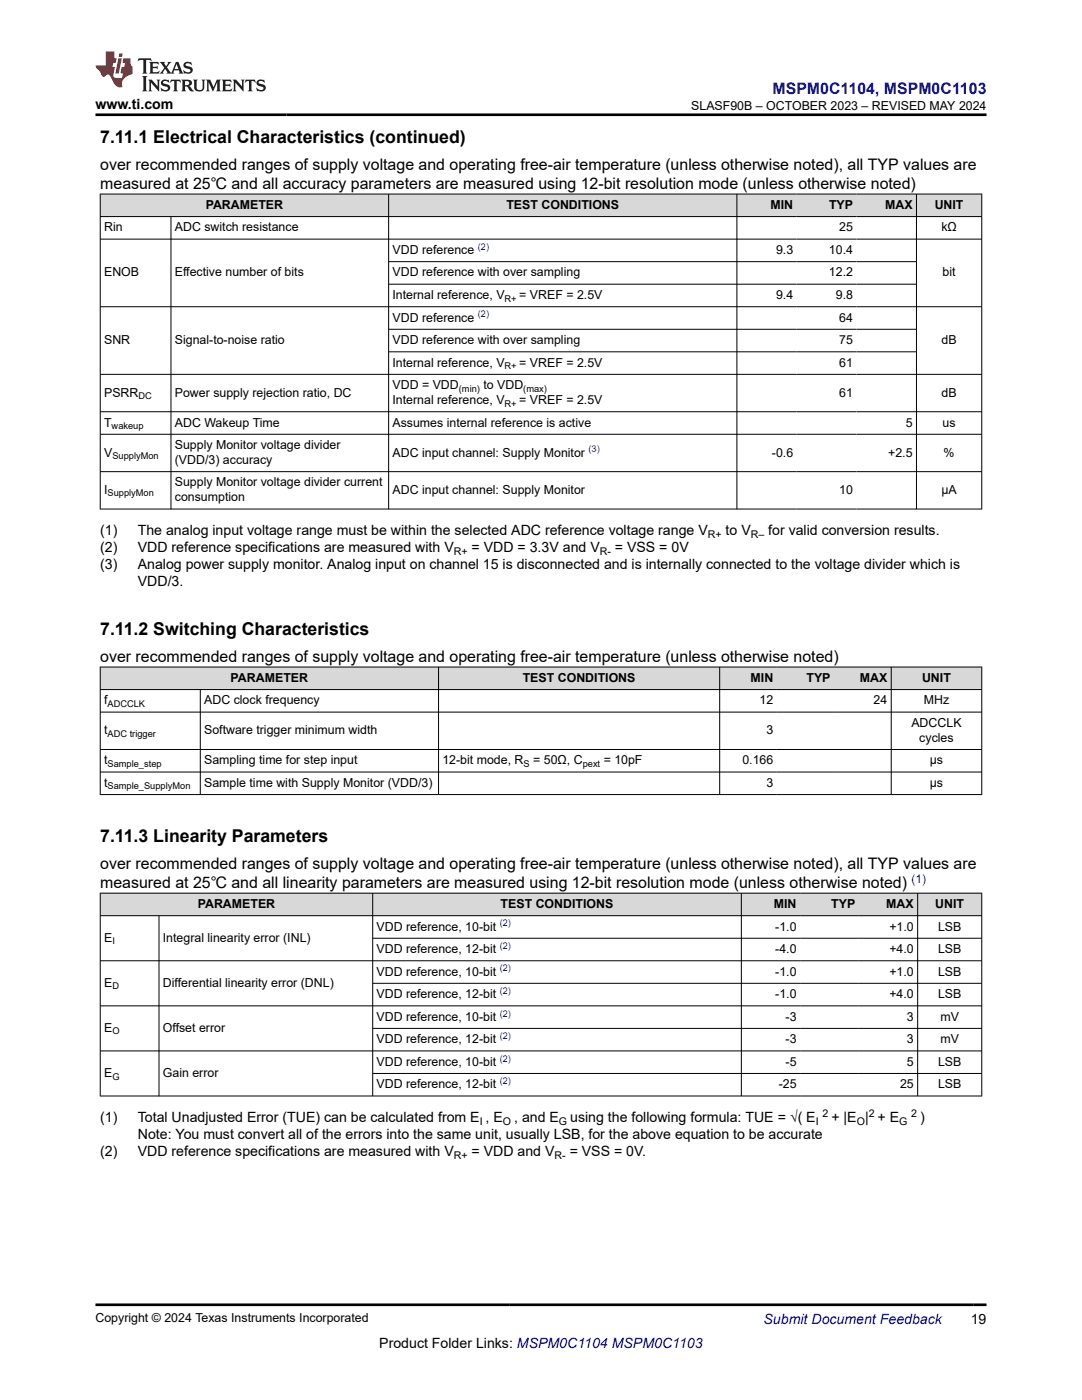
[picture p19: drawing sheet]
<svg xmlns="http://www.w3.org/2000/svg" width="216mm" height="279mm" viewBox="0 0 216 279" stroke-linecap="round" stroke-linejoin="round" font-family="sans-serif">
<defs><g id="words">
<g font-size="3.5">
<text x="20" y="28.5">7.11.1 Electrical Characteristics (continued)</text>
<text x="20" y="126.7">7.11.2 Switching Characteristics</text>
<text x="20" y="168.1">7.11.3 Linearity Parameters</text>
</g>
<text font-size="3.2" fill="#00f" x="154.1" y="18.7">MSPM0C1104, MSPM0C1103</text>
<g font-size="3.2">
<text x="20" y="33.9">over recommended ranges of supply voltage and operating free-air temperature (unless otherwise noted), all TYP values are</text>
<text x="20" y="37.7">measured at 25℃ and all accuracy parameters are measured using 12-bit resolution mode (unless otherwise noted)</text>
<text x="20" y="132.1">over recommended ranges of supply voltage and operating free-air temperature (unless otherwise noted)</text>
<text x="20" y="173.4">over recommended ranges of supply voltage and operating free-air temperature (unless otherwise noted), all TYP values are</text>
<text x="20" y="177.2">measured at 25℃ and all linearity parameters are measured using 12-bit resolution mode (unless otherwise noted)</text>
</g>
<g font-size="2.8">
<text x="19" y="21.8">www.ti.com</text>
<text x="20" y="106.7">(1)</text>
<text x="27.5" y="106.7">The analog input voltage range must be within the selected ADC reference voltage range V</text>
<text x="144.8" y="106.7">to V</text>
<text x="153.3" y="106.7">for valid conversion results.</text>
<text x="20" y="110.1">(2)</text>
<text x="20" y="113.5">(3)</text>
<text x="27.5" y="110.1">VDD reference specifications are measured with V</text>
<text x="27.5" y="113.5">Analog power supply monitor. Analog input on channel 15 is disconnected and is internally connected to the voltage divider which is</text>
<text x="94.1" y="110.1">= VDD = 3.3V and V</text>
<text x="122.7" y="110.1">= VSS = 0V</text>
<text x="27.5" y="116.9">VDD/3.</text>
<text x="20" y="223.9">(1)</text>
<text x="27.5" y="223.9">Total Unadjusted Error (TUE) can be calculated from E , E</text>
<text x="27.5" y="227.3">Note: You must convert all of the errors into the same unit, usually LSB, for the above equation to be accurate</text>
<text x="102.6" y="223.9">, and E</text>
<text x="113.8" y="223.9">using the following formula: TUE = √( E</text>
<text x="165.9" y="223.9">+ |E | + E</text>
<text x="183.6" y="223.9">)</text>
<text x="20" y="230.7">(2)</text>
<text x="27.5" y="230.7">VDD reference specifications are measured with V</text>
<text x="94.1" y="230.7">= VDD and V</text>
<text x="113.7" y="230.7">= VSS = 0V.</text>
<text x="75.7" y="269">Product Folder Links: MSPM0C1104 MSPM0C1103</text>
<text x="193.7" y="264.2">19</text>
</g>
<text font-size="2.8" fill="#00f" x="152.4" y="264.2">Submit Document Feedback</text>
<g font-size="2.5">
<text x="137.9" y="21.9">SLASF90B – OCTOBER 2023 – REVISED MAY 2024</text>
<text x="41" y="41.7">PARAMETER</text>
<text x="101" y="41.7">TEST CONDITIONS</text>
<text x="153.8" y="41.7">MIN</text>
<text x="165.4" y="41.7">TYP</text>
<text x="176.6" y="41.7">MAX</text>
<text x="186.5" y="41.7">UNIT</text>
<text x="20.8" y="46.2">Rin</text>
<text x="34.9" y="46.2">ADC switch resistance</text>
<text x="167.5" y="46.2">25</text>
<text x="187.8" y="46.2">kΩ</text>
<text x="78.3" y="50.7">VDD reference</text>
<text x="154.8" y="50.7">9.3</text>
<text x="165.4" y="50.7">10.4</text>
<text x="20.8" y="55.2">ENOB</text>
<text x="34.9" y="55.2">Effective number of bits</text>
<text x="78.3" y="55.2">VDD reference with over sampling</text>
<text x="78.3" y="59.7">Internal reference, V</text>
<text x="103.6" y="59.7">= VREF = 2.5V</text>
<text x="154.8" y="59.7">9.4</text>
<text x="165.4" y="55.2">12.2</text>
<text x="166.8" y="59.7">9.8</text>
<text x="188.1" y="55.2">bit</text>
<text x="78.3" y="64.2">VDD reference</text>
<text x="167.5" y="64.2">64</text>
<text x="20.8" y="68.7">SNR</text>
<text x="34.9" y="68.7">Signal-to-noise ratio</text>
<text x="78.3" y="68.7">VDD reference with over sampling</text>
<text x="167.5" y="68.7">75</text>
<text x="187.9" y="68.7">dB</text>
<text x="78.3" y="73.2">Internal reference, V</text>
<text x="78.3" y="77.7">VDD = VDD</text>
<text x="96.5" y="77.7">to VDD</text>
<text x="103.6" y="73.2">= VREF = 2.5V</text>
<text x="167.5" y="73.2">61</text>
<text x="20.8" y="79.2">PSRR</text>
<text x="34.9" y="79.2">Power supply rejection ratio, DC</text>
<text x="78.3" y="80.6">Internal reference, V</text>
<text x="103.6" y="80.6">= VREF = 2.5V</text>
<text x="167.5" y="79.2">61</text>
<text x="187.9" y="79.2">dB</text>
<text x="20.8" y="85.1">T</text>
<text x="34.9" y="85.1">ADC Wakeup Time</text>
<text x="34.9" y="89.6">Supply Monitor voltage divider</text>
<text x="78.3" y="85.1">Assumes internal reference is active</text>
<text x="180.7" y="85.1">5</text>
<text x="188.1" y="85.1">us</text>
<text x="20.8" y="91.1">V</text>
<text x="34.9" y="92.6">(VDD/3) accuracy</text>
<text x="78.3" y="91.1">ADC input channel: Supply Monitor</text>
<text x="154" y="91.1">-0.6</text>
<text x="177.2" y="91.1">+2.5</text>
<text x="188.3" y="91.1">%</text>
<text x="20.8" y="98.6">I</text>
<text x="34.9" y="97.1">Supply Monitor voltage divider current</text>
<text x="34.9" y="100.1">consumption</text>
<text x="78.3" y="98.6">ADC input channel: Supply Monitor</text>
<text x="167.5" y="98.6">10</text>
<text x="187.9" y="98.6">µA</text>
<text x="46" y="136.1">PARAMETER</text>
<text x="104.3" y="136.1">TEST CONDITIONS</text>
<text x="149.8" y="136.1">MIN</text>
<text x="160.9" y="136.1">TYP</text>
<text x="171.6" y="136.1">MAX</text>
<text x="184" y="136.1">UNIT</text>
<text x="20.8" y="140.6">f</text>
<text x="40.7" y="140.6">ADC clock frequency</text>
<text x="151.6" y="140.6">12</text>
<text x="174.3" y="140.6">24</text>
<text x="184.3" y="140.6">MHz</text>
<text x="20.8" y="146.6">t</text>
<text x="40.7" y="146.6">Software trigger minimum width</text>
<text x="152.9" y="146.6">3</text>
<text x="181.9" y="145.1">ADCCLK</text>
<text x="183.4" y="148">cycles</text>
<text x="20.8" y="152.5">t</text>
<text x="40.7" y="152.5">Sampling time for step input</text>
<text x="88.3" y="152.5">12-bit mode, R</text>
<text x="106.4" y="152.5">= 50Ω, C</text>
<text x="120.5" y="152.5">= 10pF</text>
<text x="148.1" y="152.5">0.166</text>
<text x="185.5" y="152.5">µs</text>
<text x="20.8" y="157">t</text>
<text x="40.7" y="157">Sample time with Supply Monitor (VDD/3)</text>
<text x="152.9" y="157">3</text>
<text x="185.5" y="157">µs</text>
<text x="39.5" y="181.2">PARAMETER</text>
<text x="75.1" y="185.7">VDD reference, 10-bit</text>
<text x="99.9" y="181.2">TEST CONDITIONS</text>
<text x="154.4" y="181.2">MIN</text>
<text x="154.7" y="185.7">-1.0</text>
<text x="165.9" y="181.2">TYP</text>
<text x="176.9" y="181.2">MAX</text>
<text x="177.5" y="185.7">+1.0</text>
<text x="186.6" y="181.2">UNIT</text>
<text x="187.2" y="185.7">LSB</text>
<text x="20.8" y="188">E</text>
<text x="32.5" y="188">Integral linearity error (INL)</text>
<text x="75.1" y="190.2">VDD reference, 12-bit</text>
<text x="154.7" y="190.2">-4.0</text>
<text x="177.5" y="190.2">+4.0</text>
<text x="187.2" y="190.2">LSB</text>
<text x="20.8" y="197">E</text>
<text x="32.5" y="197">Differential linearity error (DNL)</text>
<text x="75.1" y="194.7">VDD reference, 10-bit</text>
<text x="154.7" y="194.7">-1.0</text>
<text x="177.5" y="194.7">+1.0</text>
<text x="187.2" y="194.7">LSB</text>
<text x="75.1" y="199.2">VDD reference, 12-bit</text>
<text x="75.1" y="203.7">VDD reference, 10-bit</text>
<text x="154.7" y="199.2">-1.0</text>
<text x="156.8" y="203.7">-3</text>
<text x="177.5" y="199.2">+4.0</text>
<text x="181" y="203.7">3</text>
<text x="187.2" y="199.2">LSB</text>
<text x="187.7" y="203.7">mV</text>
<text x="20.8" y="205.9">E</text>
<text x="32.5" y="205.9">Offset error</text>
<text x="75.1" y="208.2">VDD reference, 12-bit</text>
<text x="156.8" y="208.2">-3</text>
<text x="181" y="208.2">3</text>
<text x="187.7" y="208.2">mV</text>
<text x="20.8" y="214.9">E</text>
<text x="32.5" y="214.9">Gain error</text>
<text x="75.1" y="212.7">VDD reference, 10-bit</text>
<text x="156.8" y="212.7">-5</text>
<text x="181" y="212.7">5</text>
<text x="187.2" y="212.7">LSB</text>
<text x="75.1" y="217.2">VDD reference, 12-bit</text>
<text x="155.4" y="217.2">-25</text>
<text x="179.6" y="217.2">25</text>
<text x="187.2" y="217.2">LSB</text>
<text x="19" y="263.9">Copyright © 2024 Texas Instruments Incorporated</text>
</g>
<text font-size="2.4" fill="#00f" x="181.9" y="176.1">(1)</text>
<g font-size="2.1">
<text x="141.2" y="107.3">R+</text>
<text x="149.8" y="107.3">R–</text>
<text x="90.6" y="110.7">R+</text>
<text x="119.7" y="110.7">R-</text>
<text x="95.7" y="224.4">I</text>
<text x="100.4" y="224.4">O</text>
<text x="111.5" y="224.4">G</text>
<text x="162.8" y="224.4">I</text>
<text x="164.1" y="222.9">2</text>
<text x="171" y="224.4">O</text>
<text x="173.3" y="222.9">2</text>
<text x="179.4" y="224.4">G</text>
<text x="181.8" y="222.9">2</text>
<text x="90.6" y="231.2">R+</text>
<text x="110.7" y="231.2">R-</text>
</g>
<g font-size="1.9" fill="#00f">
<text x="95.3" y="49.9">(2)</text>
<text x="95.3" y="63.4">(2)</text>
<text x="117.4" y="90.3">(3)</text>
<text x="99.7" y="184.9">(2)</text>
<text x="99.7" y="189.4">(2)</text>
<text x="99.7" y="193.9">(2)</text>
<text x="99.7" y="198.4">(2)</text>
<text x="99.7" y="202.9">(2)</text>
<text x="99.7" y="207.4">(2)</text>
<text x="99.7" y="211.9">(2)</text>
<text x="99.7" y="216.4">(2)</text>
</g>
<g font-size="1.9">
<text x="100.7" y="60.2">R+</text>
<text x="100.7" y="73.7">R+</text>
<text x="27.6" y="79.6">DC</text>
<text x="91.6" y="78.2">(min)</text>
<text x="100.7" y="81.1">R+</text>
<text x="104.4" y="78.2">(max)</text>
<text x="22.3" y="85.6">wakeup</text>
<text x="22.4" y="91.6">SupplyMon</text>
<text x="21.5" y="99.1">SupplyMon</text>
<text x="21.5" y="141.1">ADCCLK</text>
<text x="21.5" y="147.1">ADC trigger</text>
<text x="21.5" y="153">Sample_step</text>
<text x="104.5" y="153">S</text>
<text x="116.3" y="153">pext</text>
<text x="21.5" y="157.5">Sample_SupplyMon</text>
<text x="22.4" y="188.5">I</text>
<text x="22.4" y="197.4">D</text>
<text x="22.4" y="206.4">O</text>
<text x="22.4" y="215.4">G</text>
</g>
</g></defs>
<g fill="#d8d8d8">
<path d="M20 38.7h175.9v4.5h-175.9z" fill-rule="evenodd"/>
<path d="M20.1 38.8h57.4v4.4h-57.4z" fill-rule="evenodd"/>
<path d="M77.6 38.8h69.4v4.4h-69.4z" fill-rule="evenodd"/>
<path d="M147.1 38.8h11.9v4.4h-11.9z" fill-rule="evenodd"/>
<path d="M159 38.8h11.9v4.4h-11.9z" fill-rule="evenodd"/>
<path d="M170.9 38.8h11.9v4.4h-11.9z" fill-rule="evenodd"/>
<path d="M182.9 38.8h12.9v4.4h-12.9z" fill-rule="evenodd"/>
</g>
<g fill="none" stroke="#000" stroke-width=".2">
<path d="M19.9 38.7h176.1M20 38.7v63M77.5 38.7v63M147 38.7v63M182.9 38.7v63M195.9 38.7v63M19.9 43.2h176.1M19.9 47.7h176.1M34.1 43.2v58.5M77.5 52.2h105.4M77.5 56.7h105.4M19.9 61.2h176.1"/>
<path d="M19.9 74.7h176.1M77.5 65.7h105.4M77.5 70.2h105.4M19.9 82.2h176.1M19.9 86.7h176.1M19.9 94.1h176.1M19.9 101.6h176.1"/>
</g>
<g fill="#d8d8d8">
<path d="M20 133.1h175.9v4.5h-175.9z" fill-rule="evenodd"/>
<path d="M20.1 133.2h67.3v4.4h-67.3z" fill-rule="evenodd"/>
<path d="M87.6 133.2h55.9v4.4h-55.9z" fill-rule="evenodd"/>
<path d="M143.7 133.2h11.3v4.4h-11.3z" fill-rule="evenodd"/>
<path d="M155 133.2h11.4v4.4h-11.4z" fill-rule="evenodd"/>
<path d="M166.4 133.2h11.4v4.4h-11.4z" fill-rule="evenodd"/>
<path d="M177.9 133.2h17.9v4.4h-17.9z" fill-rule="evenodd"/>
</g>
<path d="M19.9 133.1h176.1M19.9 137.6h176.1M20 133.1v25.5M40 137.6v21M87.5 133.1v25.5M143.6 133.1v25.5M177.8 133.1v25.5M195.9 133.1v25.5M19.9 142.1h176.1M19.9 149.6h176.1M19.9 154.1h176.1M19.9 158.6h176.1" fill="none" stroke="#000" stroke-width=".2"/>
<g fill="#d8d8d8">
<path d="M20 178.2h175.9v4.5h-175.9z" fill-rule="evenodd"/>
<path d="M20.1 178.3h54.2v4.4h-54.2z" fill-rule="evenodd"/>
<path d="M74.4 178.3h73.5v4.4h-73.5z" fill-rule="evenodd"/>
<path d="M148 178.3h11.7v4.4h-11.7z" fill-rule="evenodd"/>
<path d="M159.7 178.3h11.7v4.4h-11.7z" fill-rule="evenodd"/>
<path d="M171.4 178.3h11.6v4.4h-11.6z" fill-rule="evenodd"/>
<path d="M183.2 178.3h12.6v4.4h-12.6z" fill-rule="evenodd"/>
</g>
<g fill="none" stroke="#000" stroke-width=".2">
<path d="M19.9 178.2h176.1M20 178.2v40.6M74.4 178.2v40.6M147.9 178.2v40.6M183.1 178.2v40.6M195.9 178.2v40.6M19.9 182.7h176.1M19.9 191.7h176.1M31.7 182.7v36.1M74.4 187.2h121.6M74.4 196.2h121.6M19.9 200.7h176.1"/>
<path d="M19.9 209.7h176.1M19.9 218.7h176.1M74.4 205.2h121.6M74.4 214.2h121.6"/>
</g>
<path d="M27.7 11.6l-.2 .6 .5-.2h.6v.1v2.2l-.2 .4h1l-.2-.4v-2.2v-.1h.5l.5 .2-.1-.6zM29.8 12.4l.2 .3v1.6l-.2 .4h1.9l.1-.6a1.08 1.08 0 0 1-1.3 .2v-.7h.6l.4 .2v-.7l-.4 .2h-.6v-.5l.2-.2a1 1 0 0 1 1 .3l-.1-.5zM31.8 12.4l1 1.1-1 1.2h.9l-.2-.2 .4-.8 .5 .8-.2 .2h1.6l-.2-.2 .1-.5h1l.1 .5-.1 .2h.9l-.2-.4-.8-1.9h-.5l-1 2.1-.8-1.1 .9-1h-.8l.2 .2-.5 .6-.3-.6 .1-.2zM35.2 12.8l.4 1h-.8zM36.8 12.5a.65 .65 0 0 0-.2 .7 .65 .65 0 0 0 .6 .5l.7 .1 .1 .3a.79 .79 0 0 1-.7 .4 .79 .79 0 0 1-.7-.5l.1 .7 .2-.1a.93 .93 0 0 0 1.1 0 .93 .93 0 0 0 .4-.9 1.46 1.46 0 0 0-1.2-.6l-.1-.3a1.09 1.09 0 0 1 1.2 .2l-.2-.6-.1 .1-.6-.2zM28.4 15.2l.2 .4v2.2l-.2 .4h1l-.2-.4v-2.2l.2-.4zM29.6 15.9l.2 .4v1.5l-.2 .4h.8l-.3-.4v-1.3l1.7 1.8v-2l.2-.4h-.8l.2 .2 .1 1.1-1.2-1.3zM32.3 16a.65 .65 0 0 0-.2 .8 .65 .65 0 0 0 .7 .4l.6 .2 .1 .2a.79 .79 0 0 1-.7 .4 .79 .79 0 0 1-.7-.5l.1 .7 .2-.1a.93 .93 0 0 0 1.1 .1 .93 .93 0 0 0 .4-1 1.46 1.46 0 0 0-1.2-.5l-.1-.4a1.09 1.09 0 0 1 1.2 .2l-.2-.6-.1 .1-.6-.1zM34.1 15.9l-.1 .6a.63 .63 0 0 1 .7-.3l.1 1.6-.3 .4h1l-.2-.4v-1.6a.66 .66 0 0 1 .8 .3l-.1-.6zM36.2 15.9l.2 .4v1.5l-.2 .4h.9l-.2-.2v-.7h.5l.1 .2a.79 .79 0 0 0 1.2 .6l-1-.9a.61 .61 0 0 0 .6-.6 .61 .61 0 0 0-.5-.7zM36.9 16.2h.2a.47 .47 0 0 1 .5 .1 .47 .47 0 0 1 .1 .5l-.2 .1-.6 .1zM38.5 15.9l.2 .2a2.27 2.27 0 0 0 .4 2 1.04 1.04 0 0 0 1.7-.7v-1.3l.2-.2h-.8l.2 .4v1.1a.6 .6 0 0 1-.6 .6 .6 .6 0 0 1-.6-.6v-1.1l.3-.4zM41.1 15.9l.2 .4v1.5l-.2 .4h.7l-.2-.4v-1.4l.9 1.9 .8-1.9v1.4l-.2 .4h1l-.3-.4v-1.5l.3-.4h-.8l-.7 1.5-.7-1.5zM44.3 15.9l.2 .4v1.5l-.2 .4h1.9l.1-.6a1.09 1.09 0 0 1-1.3 .2v-.7h.6l.4 .2v-.6l-.4 .2h-.6v-.6l.2-.1a1.01 1.01 0 0 1 1 .3l-.1-.6zM46.4 15.9l.3 .4v1.5l-.3 .4h.8l-.2-.4v-1.3l1.6 1.8v-2l.2-.4h-.7l.2 .2v1.1l-1.2-1.3zM49 15.9l-.1 .6a.63 .63 0 0 1 .8-.3v1.6l-.3 .4h1l-.2-.4v-1.6a.66 .66 0 0 1 .8 .3l-.1-.6zM51.4 16a.65 .65 0 0 0-.2 .8 .65 .65 0 0 0 .6 .4l.6 .2 .2 .2a.79 .79 0 0 1-.8 .4 .79 .79 0 0 1-.6-.5l.1 .7 .2-.1a.93 .93 0 0 0 1 .1 .93 .93 0 0 0 .5-1 1.46 1.46 0 0 0-1.3-.5l-.1-.4a1.09 1.09 0 0 1 1.3 .2l-.2-.6-.2 .1-.5-.1z" fill="#231f20"/>
<path d="M21.1 10.3v2.7h-2.1l.1 .4 .9 1a.95 .95 0 0 0 .9 .9 .59 .59 0 0 1 .6-.4 .59 .59 0 0 1 .5 .3l.4 .8a1.59 1.59 0 0 0 2.1 1.4 1.61 1.61 0 0 1 1-2.3l1-.3-.1-1.5a1.59 1.59 0 0 1-.4-1.7h-1.4l-.2 .9h.5l-.1 .9h-.5l-.2 .9v.3l.4 .1-.2 .9h-.6a.73 .73 0 0 1-1.1-.7l.3-1.5h-.5l.2-.9h.5l.2-.9h-.5v-1.3zM23.6 11.6l-.6 3.1h.7l.6-3.1zM23.8 10.7l-.1 .6h.7l.1-.6z" fill="#ed1c24"/>
<path d="M19 22.9h177.8M19 260.4h177.8" fill="none" stroke="#000" stroke-width=".53"/>
<use href="#words"/>
</svg>
